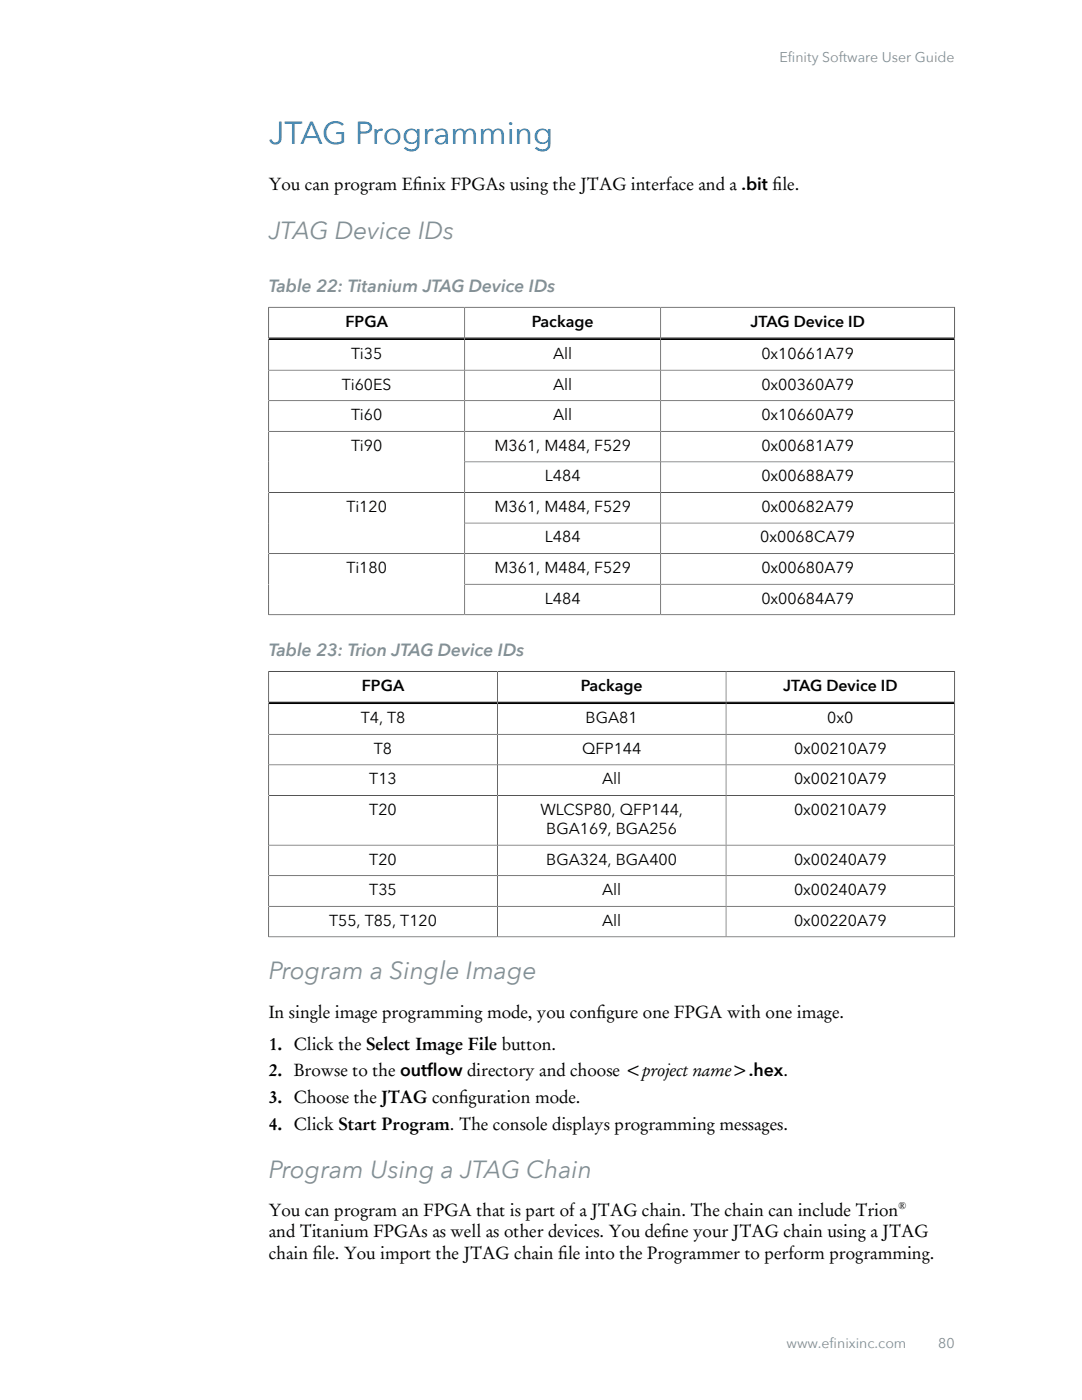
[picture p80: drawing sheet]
<svg xmlns="http://www.w3.org/2000/svg" width="216mm" height="279mm" viewBox="0 0 216 279" stroke-linecap="round" stroke-linejoin="round" font-family="sans-serif">
<defs><g id="words">
<text font-size="6.3" fill="#127abc" x="53.6" y="28.7">JTAG Programming</text>
<g font-size="4.9" fill="#829096">
<text x="53.6" y="47.6">JTAG Device IDs</text>
<text x="53.6" y="195.4">Program a Single Image</text>
<text x="53.6" y="235">Program Using a JTAG Chain</text>
</g>
<g font-size="3.5">
<text x="53.6" y="38">You can program Ef</text>
<text x="82.4" y="38">inix FPGAs using the JTAG interface and a .bit f</text>
<text x="154.2" y="38">ile.</text>
<text x="53.6" y="203.1">In single image programming mode, you conf</text>
<text x="119.1" y="203.1">igure one FPGA with one image.</text>
<text x="53.6" y="209.5">1. Click the Select Image File button.</text>
<text x="53.6" y="214.8">2. Browse to the outflow directory and choose &lt;project name&gt;.hex.</text>
<text x="53.6" y="220.2">3. Choose the JTAG conf</text>
<text x="91.5" y="220.2">iguration mode.</text>
<text x="53.6" y="225.5">4. Click Start Program. The console displays programming messages.</text>
<text x="53.6" y="242.7">You can program an FPGA that is part of a JTAG chain. The chain can include Trion</text>
<text x="53.6" y="246.9">and Titanium FPGAs as well as other devices. You def</text>
<text x="53.6" y="251.2">chain f</text>
<text x="62.4" y="251.2">ile. You import the JTAG chain f</text>
<text x="111.4" y="251.2">ile into the Programmer to perform programming.</text>
<text x="132" y="246.9">ine your JTAG chain using a JTAG</text>
</g>
<g font-size="3.5" fill="#829096">
<text x="53.6" y="58.3">Table 22: Titanium JTAG Device IDs</text>
<text x="53.6" y="131">Table 23: Trion JTAG Device IDs</text>
</g>
<g font-size="3.2">
<text x="69" y="65.2">FPGA</text>
<text x="106.1" y="65.2">Package</text>
<text x="149.7" y="65.2">JTAG Device ID</text>
<text x="70.1" y="71.6">Ti35</text>
<text x="110.4" y="71.6">All</text>
<text x="151.9" y="71.6">0x10661A79</text>
<text x="68.2" y="77.7">Ti60ES</text>
<text x="110.4" y="77.7">All</text>
<text x="151.9" y="77.7">0x00360A79</text>
<text x="70.1" y="83.8">Ti60</text>
<text x="110.4" y="83.8">All</text>
<text x="151.9" y="83.8">0x10660A79</text>
<text x="70.1" y="89.9">Ti90</text>
<text x="98.7" y="89.9">M361, M484, F529</text>
<text x="151.9" y="89.9">0x00681A79</text>
<text x="108.7" y="96.1">L484</text>
<text x="151.9" y="96.1">0x00688A79</text>
<text x="69.1" y="102.2">Ti120</text>
<text x="98.7" y="102.2">M361, M484, F529</text>
<text x="151.9" y="102.2">0x00682A79</text>
<text x="108.7" y="108.3">L484</text>
<text x="151.7" y="108.3">0x0068CA79</text>
<text x="69.1" y="114.4">Ti180</text>
<text x="98.7" y="114.4">M361, M484, F529</text>
<text x="151.9" y="114.4">0x00680A79</text>
<text x="108.7" y="120.5">L484</text>
<text x="151.9" y="120.5">0x00684A79</text>
<text x="72.2" y="137.9">FPGA</text>
<text x="115.9" y="137.9">Package</text>
<text x="156.3" y="137.9">JTAG Device ID</text>
<text x="72" y="144.3">T4, T8</text>
<text x="116.9" y="144.3">BGA81</text>
<text x="165.1" y="144.3">0x0</text>
<text x="74.6" y="150.4">T8</text>
<text x="116.1" y="150.4">QFP144</text>
<text x="158.4" y="150.4">0x00210A79</text>
<text x="73.7" y="156.5">T13</text>
<text x="120.1" y="156.5">All</text>
<text x="158.4" y="156.5">0x00210A79</text>
<text x="73.7" y="162.6">T20</text>
<text x="107.8" y="162.6">WLCSP80, QFP144,</text>
<text x="109" y="166.4">BGA169, BGA256</text>
<text x="158.4" y="162.6">0x00210A79</text>
<text x="73.7" y="172.5">T20</text>
<text x="109" y="172.5">BGA324, BGA400</text>
<text x="158.4" y="172.5">0x00240A79</text>
<text x="73.7" y="178.6">T35</text>
<text x="120.1" y="178.6">All</text>
<text x="158.4" y="178.6">0x00240A79</text>
<text x="65.7" y="184.7">T55, T85, T120</text>
<text x="120.1" y="184.7">All</text>
<text x="158.4" y="184.7">0x00220A79</text>
</g>
<g font-size="2.8" fill="#829096">
<text x="155.5" y="12.3">Efinity Software User Guide</text>
<text x="156.9" y="269.1">www.efinixinc.com</text>
<text x="187.2" y="269.1">80</text>
</g>
<text font-size="2" x="179.3" y="241.2">®</text>
</g></defs>
<g fill="none" stroke="#000" stroke-width=".2">
<path d="M53.5 61.3h137.1M53.6 73.9h136.9M53.6 80h136.9M53.6 61.2v61.6M92.7 61.3v61.4M131.8 61.3v61.4M190.5 61.2v61.6M53.6 86.1h136.9M53.6 98.3h136.9M92.7 92.2h97.8M53.6 110.5h136.9M92.7 104.4h97.8"/>
<path d="M92.7 116.6h97.8M53.5 122.7h137.1M53.5 134h137.1M53.6 133.9v53.2M99.2 134v53M144.9 134v53M190.5 133.9v53.2M53.6 146.5h136.9M53.6 152.6h136.9M53.6 158.8h136.9M53.6 168.7h136.9M53.6 174.8h136.9"/>
<path d="M53.5 187h137.1M53.6 180.9h136.9"/>
</g>
<path d="M53.6 67.6h136.9M53.6 140.3h136.9" fill="none" stroke="#000" stroke-width=".53"/>
<use href="#words"/>
</svg>
